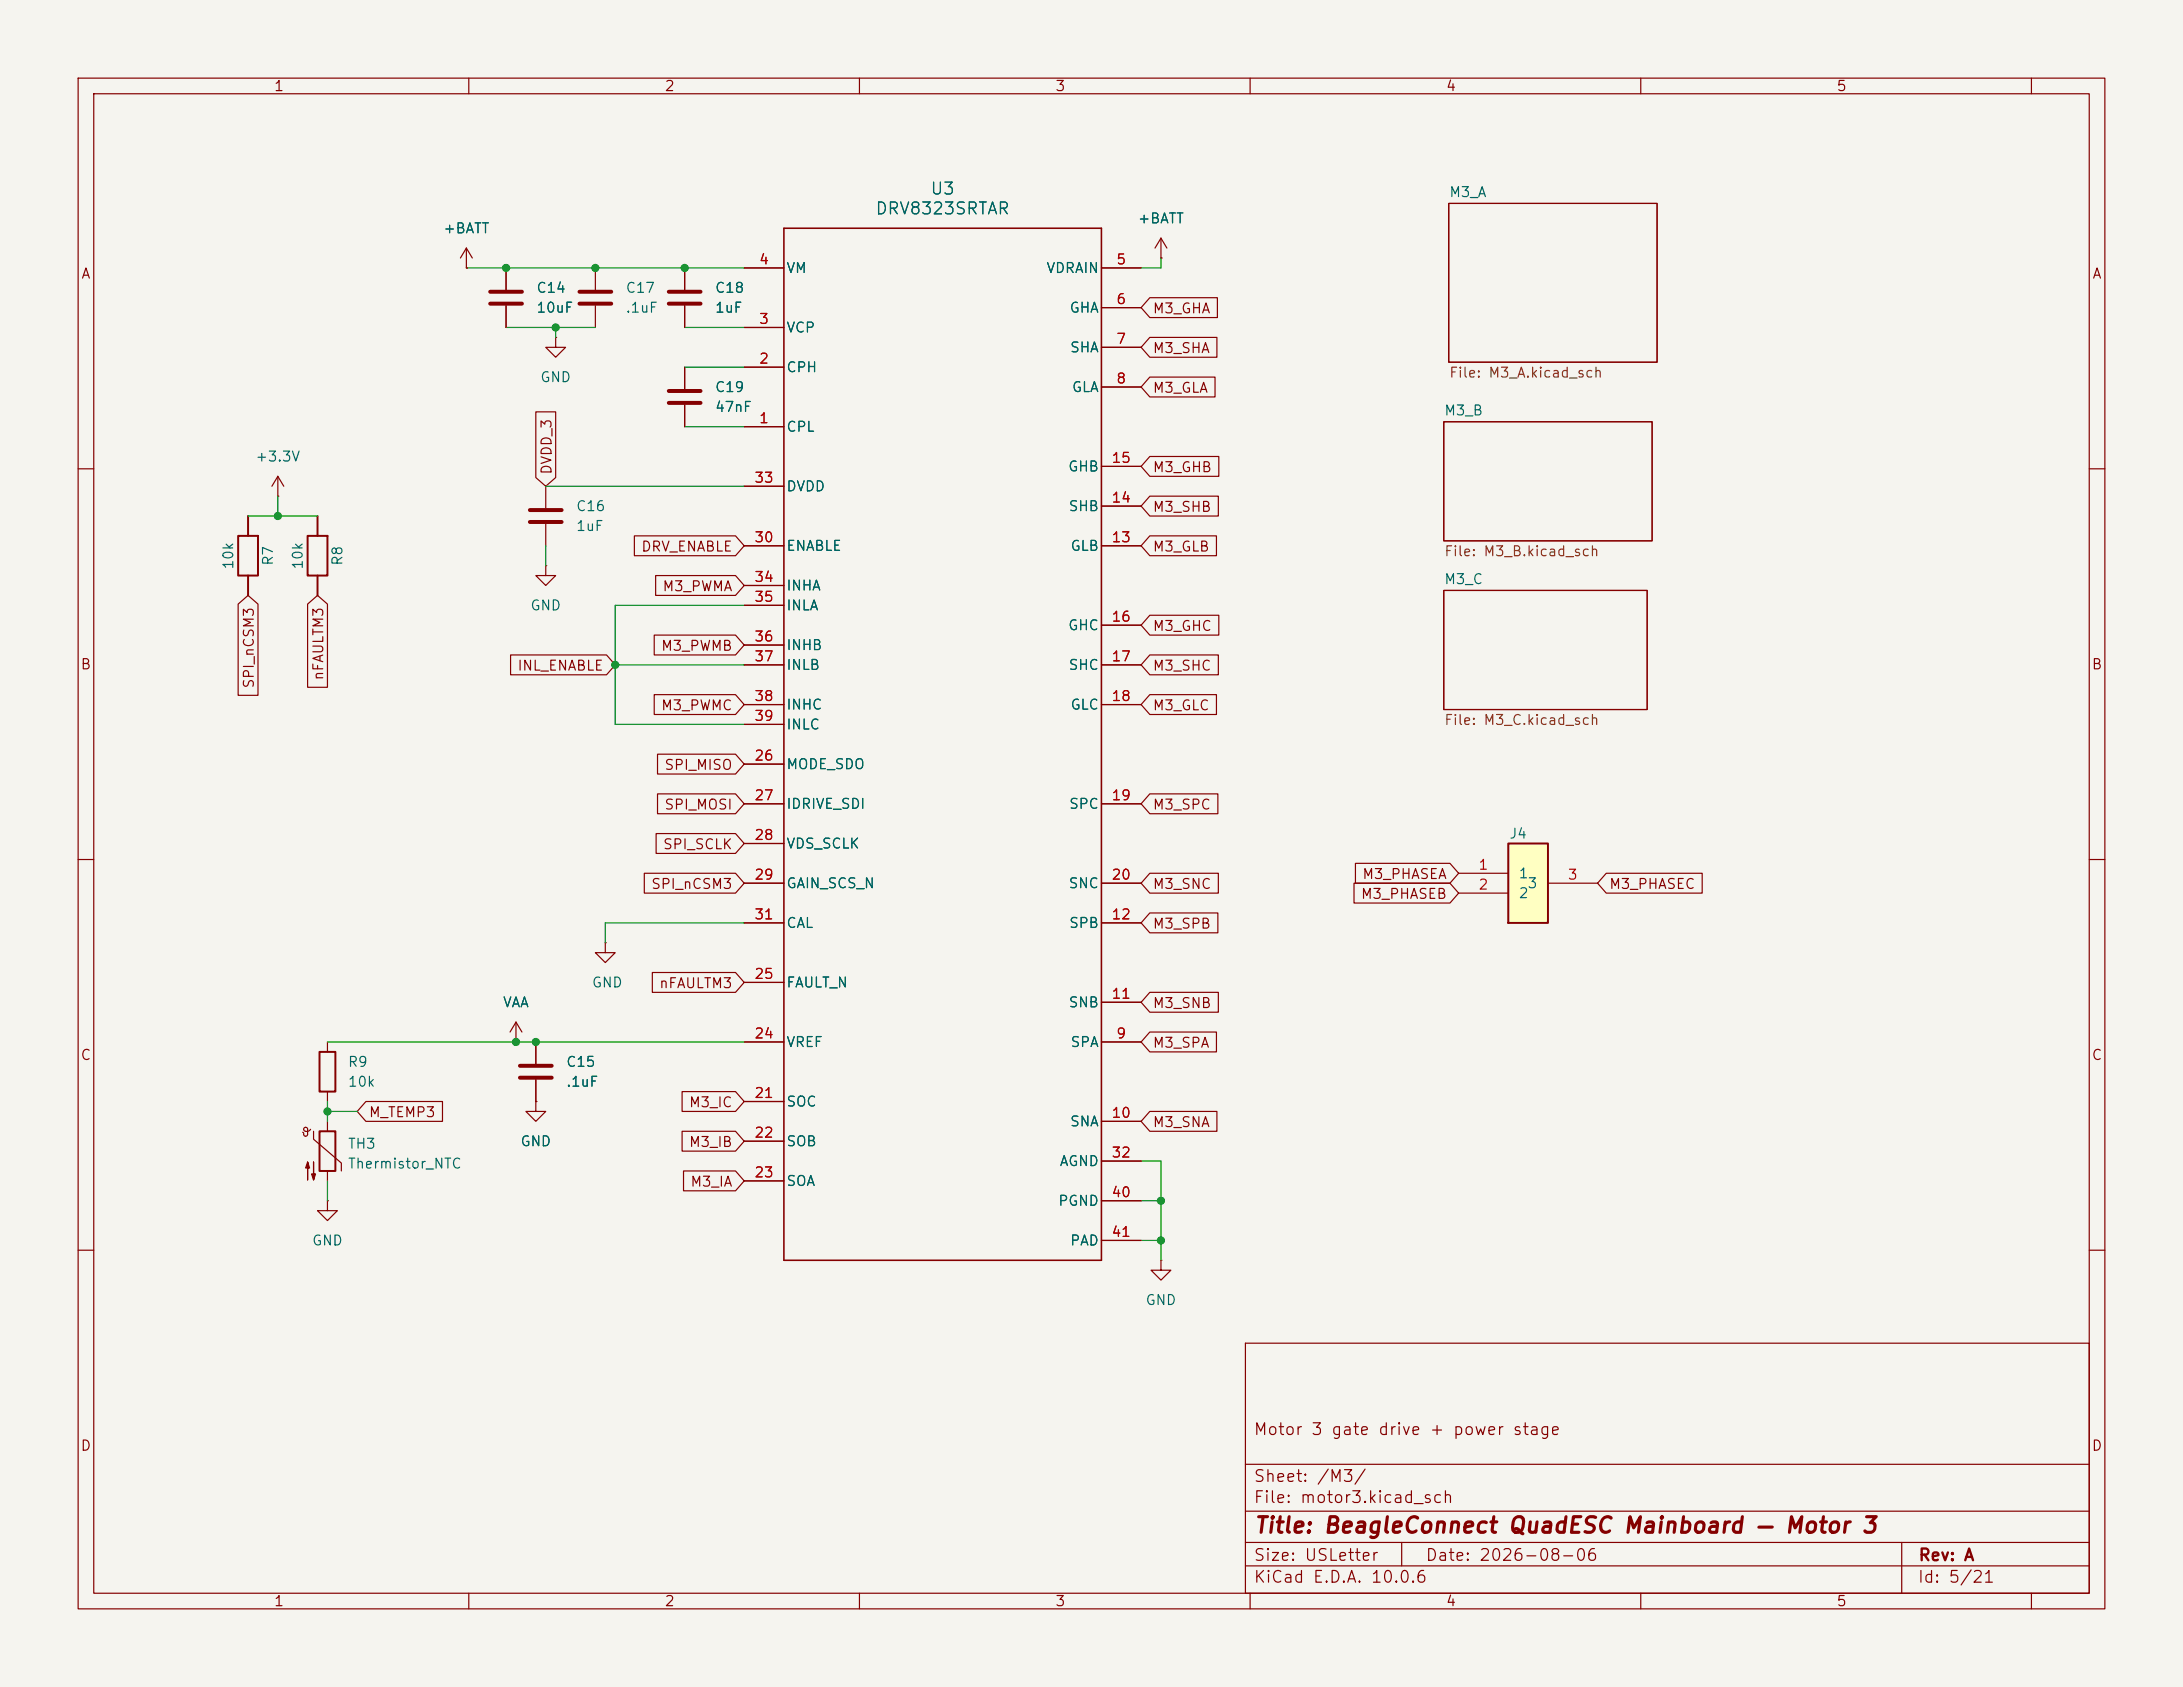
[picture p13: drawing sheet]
<svg xmlns="http://www.w3.org/2000/svg" width="279mm" height="216mm" viewBox="0 0 279 216" stroke-linecap="round" stroke-linejoin="round" font-family="sans-serif">
<defs><g id="words">
<text font-size="2" fill="#840000" x="160.4" y="196.7">Title: BeagleConnect QuadESC Mainboard — Motor 3</text>
<g font-size="1.5" fill="#006464">
<text x="111.9" y="27.8">DRV8323SRTAR</text>
<text x="119" y="25.3">U3</text>
</g>
<g font-size="1.5" fill="#840000">
<text x="160.4" y="184">Motor 3 gate drive + power stage</text>
<text x="160.4" y="190">Sheet: /M3/</text>
<text x="160.4" y="192.7">File: motor3.kicad_sch</text>
<text x="160.4" y="202.9">KiCad E.D.A. 10.0.6</text>
<text x="160.4" y="200.1">Size: USLetter</text>
<text x="182.4" y="200.1">Date: 2026-08-06</text>
<text x="245.4" y="202.9">Id: 5/21</text>
<text x="245.4" y="200.1">Rev: A</text>
</g>
<g font-size="1.3" fill="#840000">
<text x="35" y="12">1</text>
<text x="85" y="12">2</text>
<text x="135" y="12">3</text>
<text x="185" y="12">4</text>
<text x="235" y="12">5</text>
<text x="10.3" y="36">A</text>
<text x="267.7" y="36">A</text>
<text x="147.5" y="40.4">M3_GHA</text>
<text x="147.5" y="45.5">M3_SHA</text>
<text x="147.5" y="50.6">M3_GLA</text>
<text x="70.9" y="60.8" transform="rotate(-90 70.9 60.8)">DVDD_3</text>
<text x="147.5" y="65.8">M3_SHB</text>
<text x="147.5" y="60.7">M3_GHB</text>
<text x="82" y="70.9">DRV_ENABLE</text>
<text x="147.5" y="70.9">M3_GLB</text>
<text x="84.7" y="76">M3_PWMA</text>
<text x="84.5" y="83.6">M3_PWMB</text>
<text x="147.5" y="81.1">M3_GHC</text>
<text x="10.2" y="86">B</text>
<text x="32.8" y="88.2" transform="rotate(-90 32.8 88.2)">SPI_nCSM3</text>
<text x="41.7" y="87.2" transform="rotate(-90 41.7 87.2)">nFAULTM3</text>
<text x="66.1" y="86.1">INL_ENABLE</text>
<text x="147.5" y="86.1">M3_SHC</text>
<text x="267.6" y="86">B</text>
<text x="84.5" y="91.2">M3_PWMC</text>
<text x="147.5" y="91.2">M3_GLC</text>
<text x="84.9" y="98.8">SPI_MISO</text>
<text x="84.9" y="103.9">SPI_MOSI</text>
<text x="147.5" y="103.9">M3_SPC</text>
<text x="84.8" y="109">SPI_SCLK</text>
<text x="174.3" y="112.8">M3_PHASEA</text>
<text x="83.3" y="114.1">SPI_nCSM3</text>
<text x="147.5" y="119.2">M3_SPB</text>
<text x="147.5" y="114.1">M3_SNC</text>
<text x="174.1" y="115.4">M3_PHASEB</text>
<text x="205.9" y="114.1">M3_PHASEC</text>
<text x="84.3" y="126.8">nFAULTM3</text>
<text x="147.5" y="129.3">M3_SNB</text>
<text x="10.2" y="136">C</text>
<text x="147.5" y="134.4">M3_SPA</text>
<text x="267.6" y="136">C</text>
<text x="47.1" y="143.3">M_TEMP3</text>
<text x="88.1" y="142">M3_IC</text>
<text x="88.1" y="147.1">M3_IB</text>
<text x="147.5" y="144.6">M3_SNA</text>
<text x="88.3" y="152.2">M3_IA</text>
<text x="10.2" y="186">D</text>
<text x="267.6" y="186">D</text>
<text x="35" y="205.9">1</text>
<text x="85" y="205.9">2</text>
<text x="135" y="205.9">3</text>
<text x="185" y="205.9">4</text>
<text x="235" y="205.9">5</text>
</g>
<g font-size="1.3" fill="#006464">
<text x="145.5" y="28.9">+BATT</text>
<text x="185.4" y="25.5">M3_A</text>
<text x="56.6" y="30.2">+BATT</text>
<text x="100.6" y="35.3">VM</text>
<text x="133.8" y="35.3">VDRAIN</text>
<text x="68.6" y="37.8">C14</text>
<text x="68.6" y="40.3">10uF</text>
<text x="80" y="37.8">C17</text>
<text x="80" y="40.3">.1uF</text>
<text x="91.4" y="37.8">C18</text>
<text x="91.4" y="40.3">1uF</text>
<text x="136.8" y="40.3">GHA</text>
<text x="100.6" y="48">CPH</text>
<text x="100.6" y="42.9">VCP</text>
<text x="136.9" y="45.4">SHA</text>
<text x="69.1" y="49.2">GND</text>
<text x="91.4" y="50.5">C19</text>
<text x="91.4" y="53">47nF</text>
<text x="137.1" y="50.5">GLA</text>
<text x="184.8" y="53.5">M3_B</text>
<text x="32.6" y="59.4">+3.3V</text>
<text x="100.6" y="55.6">CPL</text>
<text x="73.6" y="65.7">C16</text>
<text x="100.6" y="63.2">DVDD</text>
<text x="136.6" y="60.7">GHB</text>
<text x="136.7" y="65.7">SHB</text>
<text x="73.6" y="68.3">1uF</text>
<text x="100.6" y="70.8">ENABLE</text>
<text x="136.9" y="70.8">GLB</text>
<text x="30.2" y="73" transform="rotate(-90 30.2 73)">10k</text>
<text x="35.3" y="72.5" transform="rotate(-90 35.3 72.5)">R7</text>
<text x="39.1" y="73" transform="rotate(-90 39.1 73)">10k</text>
<text x="44.1" y="72.5" transform="rotate(-90 44.1 72.5)">R8</text>
<text x="100.6" y="75.9">INHA</text>
<text x="184.8" y="75.1">M3_C</text>
<text x="67.8" y="78.4">GND</text>
<text x="100.6" y="78.4">INLA</text>
<text x="100.6" y="83.5">INHB</text>
<text x="136.6" y="81">GHC</text>
<text x="100.6" y="86.1">INLB</text>
<text x="136.7" y="86.1">SHC</text>
<text x="100.6" y="91.1">INHC</text>
<text x="100.6" y="93.7">INLC</text>
<text x="136.9" y="91.1">GLC</text>
<text x="100.6" y="98.8">MODE_SDO</text>
<text x="100.6" y="103.8">IDRIVE_SDI</text>
<text x="136.7" y="103.8">SPC</text>
<text x="193.1" y="107.6">J4</text>
<text x="100.6" y="108.9">VDS_SCLK</text>
<text x="100.6" y="114">GAIN_SCS_N</text>
<text x="136.7" y="114">SNC</text>
<text x="194.3" y="112.7">1</text>
<text x="195.4" y="114">3</text>
<text x="100.6" y="119.1">CAL</text>
<text x="136.7" y="119.1">SPB</text>
<text x="194.3" y="115.3">2</text>
<text x="64.3" y="129.2">VAA</text>
<text x="75.7" y="126.7">GND</text>
<text x="100.6" y="126.7">FAULT_N</text>
<text x="136.7" y="129.2">SNB</text>
<text x="44.4" y="136.9">R9</text>
<text x="72.4" y="136.9">C15</text>
<text x="100.6" y="134.3">VREF</text>
<text x="136.9" y="134.3">SPA</text>
<text x="44.4" y="139.4">10k</text>
<text x="72.4" y="139.4">.1uF</text>
<text x="100.6" y="141.9">SOC</text>
<text x="44.4" y="147.3">TH3</text>
<text x="44.4" y="149.9">Thermistor_NTC</text>
<text x="66.5" y="147">GND</text>
<text x="100.6" y="147">SOB</text>
<text x="135.5" y="149.6">AGND</text>
<text x="136.9" y="144.5">SNA</text>
<text x="100.6" y="152.1">SOA</text>
<text x="135.3" y="154.6">PGND</text>
<text x="39.8" y="159.7">GND</text>
<text x="136.9" y="159.7">PAD</text>
<text x="146.5" y="167.3">GND</text>
</g>
<g font-size="1.3" fill="#a90000">
<text x="97.1" y="34.2">4</text>
<text x="142.8" y="34.2">5</text>
<text x="97.1" y="41.8">3</text>
<text x="142.8" y="39.2">6</text>
<text x="97.1" y="46.9">2</text>
<text x="142.8" y="44.3">7</text>
<text x="142.8" y="49.4">8</text>
<text x="97.1" y="54.5">1</text>
<text x="142.2" y="59.6">15</text>
<text x="96.5" y="62.1">33</text>
<text x="142.2" y="64.6">14</text>
<text x="96.5" y="69.7">30</text>
<text x="142.2" y="69.7">13</text>
<text x="96.5" y="74.8">34</text>
<text x="96.5" y="77.3">35</text>
<text x="96.5" y="82.4">36</text>
<text x="142.2" y="79.9">16</text>
<text x="96.5" y="85">37</text>
<text x="142.2" y="85">17</text>
<text x="96.5" y="90">38</text>
<text x="96.5" y="92.6">39</text>
<text x="142.2" y="90">18</text>
<text x="96.5" y="97.7">26</text>
<text x="96.5" y="102.7">27</text>
<text x="96.5" y="107.8">28</text>
<text x="142.2" y="102.7">19</text>
<text x="96.5" y="112.9">29</text>
<text x="142.2" y="112.9">20</text>
<text x="189.1" y="111.6">1</text>
<text x="200.6" y="112.9">3</text>
<text x="96.5" y="118">31</text>
<text x="142.2" y="118">12</text>
<text x="189.1" y="114.2">2</text>
<text x="96.5" y="125.6">25</text>
<text x="142.2" y="128.1">11</text>
<text x="96.5" y="133.2">24</text>
<text x="142.8" y="133.2">9</text>
<text x="96.5" y="140.8">21</text>
<text x="142.2" y="143.4">10</text>
<text x="96.5" y="145.9">22</text>
<text x="142.2" y="148.5">32</text>
<text x="96.5" y="151">23</text>
<text x="142.2" y="153.5">40</text>
<text x="142.2" y="158.6">41</text>
</g>
<g font-size="1.3" fill="#725600">
<text x="185.4" y="48.6">File: M3_A.kicad_sch</text>
<text x="184.8" y="71.5">File: M3_B.kicad_sch</text>
<text x="184.8" y="93.1">File: M3_C.kicad_sch</text>
</g>
</g></defs>
<path d="M0 0h279.4v215.9h-279.4z" fill="#f5f4ef" stroke="#f5f4ef" stroke-width=".13"/>
<g fill="none" stroke="#840000" stroke-width=".15">
<path d="M10 10h259.4v195.9h-259.4zM12 12h255.4v191.9h-255.4zM60 10v2M110 10v2M160 10v2M210 10v2M260 10v2M185.4 26h26.7v20.4h-26.7zM184.8 54h26.7v15.2h-26.7zM10 60h2M69.8 62.2v2.8M69.8 67.1v2.8"/>
<path d="M184.8 75.6h26v15.2h-26zM267.4 60h2M10 110h2M267.4 110h2M10 160h2M159.4 171.9h108v32h-108zM267.4 160h2M159.4 197.4h108M159.4 193.4h108M159.4 187.4h108M179.4 197.4v3M243.4 197.4v6.5"/>
<path d="M60 203.9v2M110 203.9v2M159.4 200.4h108M160 203.9v2M210 203.9v2M260 203.9v2"/>
</g>
<path d="M67.8 65.3h4.1M67.8 66.8h4.1" fill="none" stroke="#840000" stroke-width=".51"/>
<path d="M193 108h5.1v10.1h-5.1z" fill="#ffffc2"/>
<path d="M30.5 68.6h2.5v5.1h-2.5zM31.7 66v2.6M31.7 73.7v2.5M39.4 68.6h2.5v5.1h-2.5zM40.6 66v2.6M40.6 73.7v2.5M193 108h5.1v10.1h-5.1zM40.9 134.6h2v5.1h-2zM40.9 144.8h2v5.1h-2z" fill="none" stroke="#840000" stroke-width=".25"/>
<g fill="none" stroke="#840000" stroke-width=".15">
<path d="M59.7 34.3h.1M59.7 31.8l-.8 1.2M59.7 31.8l.8 1.2M59.7 31.8v2.5M64.8 34.3v2.8M64.8 39.1v2.8M76.2 34.3v2.8M76.2 39.1v2.8M87.6 34.3v2.8M87.6 39.1v2.8M95.2 34.3h5.1M141 34.3h5"/>
<path d="M141 39.4h5M147.2 38.1h8.6v2.5h-8.6l-1.2-1.2zM148.6 33h.1M148.6 30.5l-.8 1.3M148.6 30.5l.8 1.3M148.6 30.5v2.5M68.6 52.7h2.5v8.4l-1.3 1.1-1.2-1.1zM71.1 43.2v1.3h1.3l-1.3 1.2-1.3-1.2h1.3M71.1 43.2h.1M87.6 47v2.8M87.6 51.8v2.8M95.2 54.6h5.1"/>
<path d="M95.2 47h5.1M95.2 41.9h5.1M141 44.5h5M141 49.5h5M141 59.7h5M147.2 58.4h8.8v2.6h-8.8l-1.2-1.3zM147.2 48.3h8.3v2.5h-8.3l-1.2-1.3zM147.2 43.2h8.6v2.5h-8.6l-1.2-1.2zM30.5 77.3l1.2-1.1 1.3 1.1v11.7h-2.5zM31.7 66v.1M31.7 76.2h.1M35.6 63.5h.1"/>
<path d="M35.6 61l-.8 1.2M35.6 61l.7 1.2M35.6 61v2.5M39.4 77.3l1.2-1.1 1.3 1.1v10.7h-2.5zM40.6 66v.1M40.6 76.2h.1M69.8 72.4v1.3h1.3l-1.3 1.2-1.2-1.2h1.2M69.8 72.4h.1M81.2 68.6h12.9l1.1 1.3-1.1 1.2h-12.9zM83.9 73.7h10.2l1.1 1.2-1.1 1.3h-10.2zM95.2 69.9h5.1M95.2 62.2h5.1"/>
<path d="M95.2 74.9h5.1M95.2 77.5h5.1M141 69.9h5M141 64.8h5M147.2 78.7h8.8v2.6h-8.8l-1.2-1.3zM147.2 63.5h8.7v2.5h-8.7l-1.2-1.2zM147.2 68.6h8.5v2.5h-8.5l-1.2-1.2zM65.3 83.8h12.3l1.1 1.3-1.1 1.3h-12.3zM83.7 88.9h10.4l1.1 1.3-1.1 1.2h-10.4zM83.7 81.3h10.4l1.1 1.3-1.1 1.2h-10.4zM84.2 96.5h9.9l1.1 1.3-1.1 1.3h-9.9zM95.2 85.1h5.1"/>
<path d="M95.2 90.2h5.1M95.2 97.8h5.1M95.2 82.6h5.1M95.2 92.7h5.1M141 80h5M141 85.1h5M141 90.2h5M147.2 88.9h8.5v2.5h-8.5l-1.2-1.2zM147.2 83.8h8.7v2.6h-8.7l-1.2-1.3zM82.5 111.8h11.6l1.1 1.2-1.1 1.3h-11.6zM84 106.7h10.1l1.1 1.3-1.1 1.2h-10.1zM84.2 101.6h9.9l1.1 1.3-1.1 1.2h-9.9z"/>
<path d="M95.2 113h5.1M95.2 118.1h5.1M95.2 102.9h5.1M95.2 108h5.1M141 113h5M141 118.1h5M141 102.9h5M147.2 101.6h8.7v2.5h-8.7l-1.2-1.2zM147.2 116.8h8.7v2.6h-8.7l-1.2-1.3zM147.2 111.8h8.7v2.5h-8.7l-1.2-1.3zM173.3 113h12.3l1.1 1.3-1.1 1.3h-12.3zM173.5 110.5h12.1l1.1 1.3-1.1 1.2h-12.1z"/>
<path d="M186.7 111.8h6.3M186.7 114.3h6.3M198.1 113h6.4M205.6 111.8h12.3v2.5h-12.3l-1.1-1.3zM41.9 133.4v1.2M41.9 139.7v1.3M66 133.4h.1M66 130.8l-.7 1.3M66 130.8l.8 1.3M66 130.8v2.6M68.6 133.4v2.7M68.6 138.2v2.8"/>
<path d="M77.5 120.7v1.2h1.2l-1.2 1.3-1.3-1.3h1.3M77.5 120.7h.1M83.5 124.5h10.6l1.1 1.2-1.1 1.3h-10.6zM87.3 139.7h6.8l1.1 1.3-1.1 1.2h-6.8zM95.2 133.4h5.1M95.2 125.7h5.1M141 133.4h5M141 128.3h5M147.2 132.1h8.5v2.5h-8.5l-1.2-1.2zM147.2 127h8.7v2.5h-8.7l-1.2-1.2zM38.7 144.9l.2 .1v.2M38.9 145.2v.1l.2 .1"/>
<path d="M39.4 144.5v.7l-.3 .2M39.4 144.5l-.2-.2h-.2l-.1 .2 .2 .3a.59 .59 0 0 0 .7-.3M40.1 144.8v1l3.6 3v1.1M41.9 153.7v1.2h1.3l-1.3 1.3-1.3-1.3h1.3M41.9 153.7h.1M41.9 143.5v1.3M41.9 149.9v1.2M46.8 141h9.8v2.5h-9.8l-1.1-1.3zM68.6 141v1.2h1.2l-1.2 1.3-1.3-1.3h1.3M68.6 141h.1M87.3 144.8h6.8l1.1 1.3-1.1 1.2h-6.8zM87.5 149.9h6.6l1.1 1.2-1.1 1.3h-6.6z"/>
<path d="M95.2 141h5.1M95.2 146.1h5.1M95.2 151.1h5.1M141 143.5h5M141 148.6h5M141 153.7h5M141 158.8h5M147.2 142.2h8.6v2.6h-8.6l-1.2-1.3zM148.6 161.3v1.3h1.3l-1.3 1.2-1.3-1.2h1.3M148.6 161.3h.1"/>
</g>
<path d="M62.7 37.3h4.1M62.7 38.9h4.1M74.2 37.3h4M74.2 38.9h4M85.6 37.3h4.1M85.6 38.9h4.1M85.6 50h4.1M85.6 51.6h4.1M66.5 136.4h4.1M66.5 137.9h4.1" fill="none" stroke="#840000" stroke-width=".51"/>
<path d="M100.3 29.2h40.7v132.1h-40.7z" fill="none" stroke="#840000" stroke-width=".2"/>
<g fill="#840000" stroke="#840000" stroke-width=".15">
<path d="M39.4 148.7l.2 .8h-.5l.3-.8v2.3z"/>
<path d="M40.1 148.7v2.3l-.2-.8h.5l-.3 .8z"/>
</g>
<g fill="none" stroke="#009600" stroke-width=".15">
<path d="M59.7 34.3h35.5M148.6 33v1.3h-2.6M64.8 41.9h11.4M71.1 41.9v1.3M87.6 41.9h7.6M87.6 47h7.6M87.6 54.6h7.6M31.7 66h8.9M35.6 63.5v2.5M69.8 69.9v2.5M69.8 62.2h25.4M95.2 77.5h-16.5v15.2h16.5"/>
<path d="M78.7 85.1h16.5M95.2 118.1h-17.7v2.6M41.9 133.4h53.3M41.9 141v2.5M41.9 151.1v2.6M41.9 142.2h3.8M146 148.6h2.6v12.7M146 153.7h2.6M146 158.8h2.6"/>
</g>
<g fill="#009600" stroke="#009600" stroke-width=".13">
<circle cx="35.6" cy="66" r=".46"/>
<circle cx="64.8" cy="34.3" r=".46"/>
<circle cx="41.9" cy="142.2" r=".46"/>
<circle cx="66" cy="133.4" r=".46"/>
<circle cx="68.6" cy="133.4" r=".46"/>
<circle cx="78.7" cy="85.1" r=".46"/>
<circle cx="148.6" cy="158.8" r=".46"/>
<circle cx="148.6" cy="153.7" r=".46"/>
<circle cx="76.2" cy="34.3" r=".46"/>
<circle cx="87.6" cy="34.3" r=".46"/>
<circle cx="71.1" cy="41.9" r=".46"/>
</g>
<use href="#words"/>
</svg>
